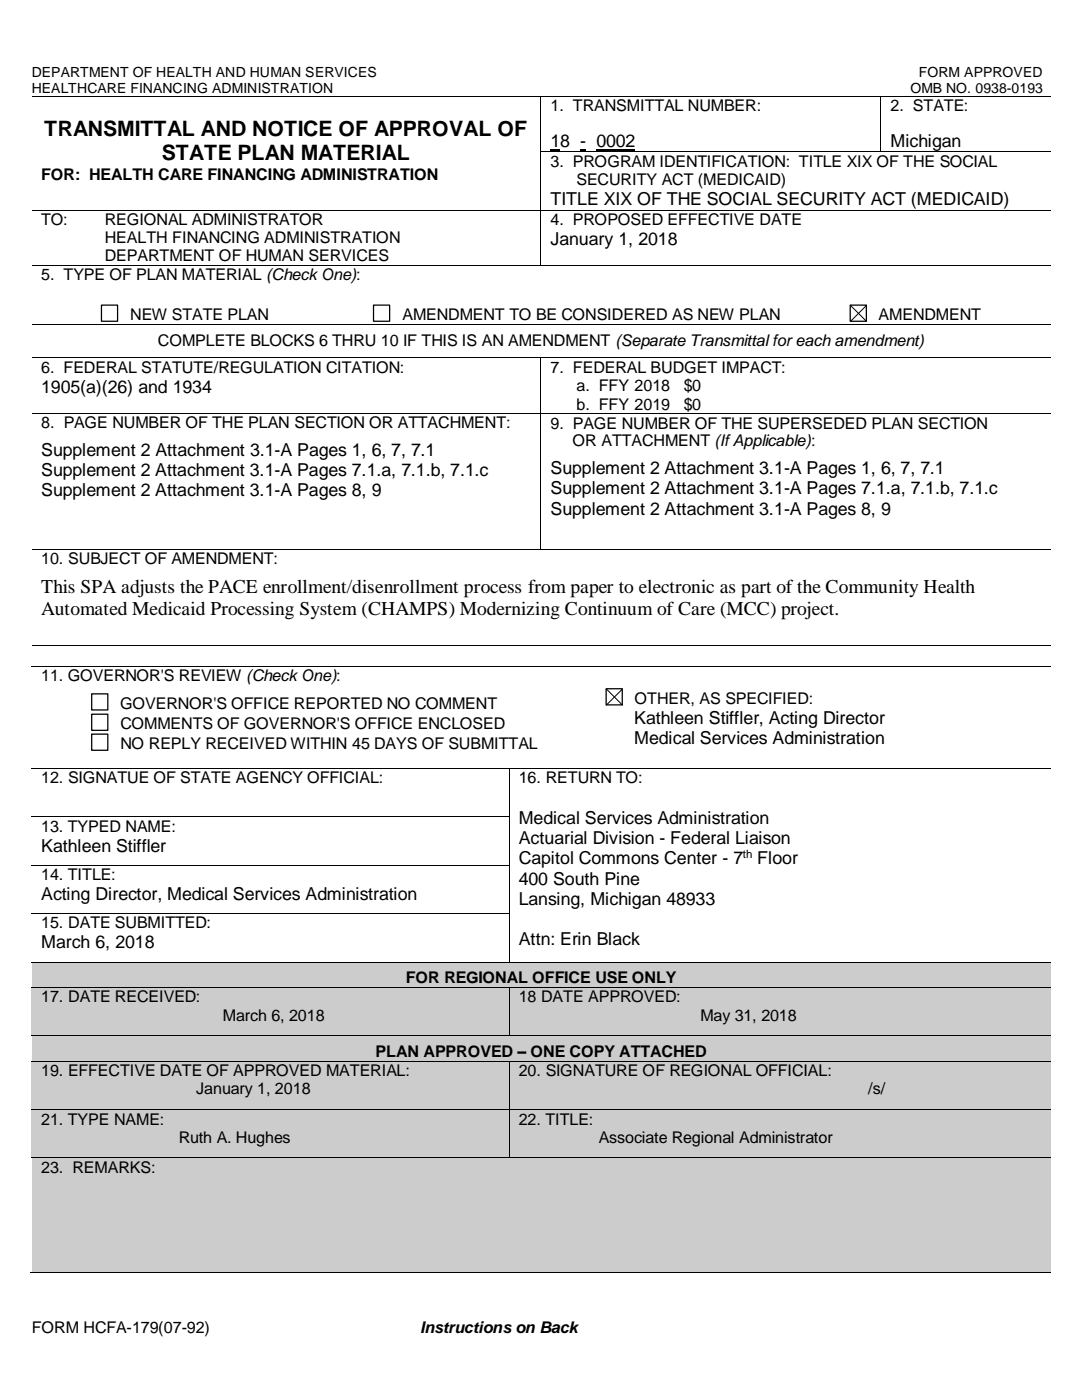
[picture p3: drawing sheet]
<svg xmlns="http://www.w3.org/2000/svg" width="216mm" height="279mm" viewBox="0 0 216 279" stroke-linecap="round" stroke-linejoin="round" font-family="sans-serif">
<defs><g id="words">
<g font-size="4.2">
<text x="8.8" y="27.1">TRANSMITTAL AND NOTICE OF APPROVAL OF</text>
<text x="32.3" y="31.9">STATE PLAN MATERIAL</text>
</g>
<g font-size="3.9">
<text x="8.2" y="118.4">This SPA adjusts the PACE enrollment/disenrollment process from paper to electronic as part of the Community Health</text>
<text x="8.2" y="122.8">Automated Medicaid Processing System (CHAMPS) Modernizing Continuum of Care (MCC) project.</text>
</g>
<g font-size="3.6">
<text x="109.9" y="29.4">18 - 0002</text>
<text x="177.7" y="29.4">Michigan</text>
<text x="109.9" y="41">TITLE XIX OF THE SOCIAL SECURITY ACT (MEDICAID)</text>
<text x="109.9" y="48.9">January 1, 2018</text>
<text x="8.2" y="78.4">1905(a)(26) and 1934</text>
<text x="8.2" y="91">Supplement 2 Attachment 3.1-A Pages 1, 6, 7, 7.1</text>
<text x="8.2" y="95">Supplement 2 Attachment 3.1-A Pages 7.1.a, 7.1.b, 7.1.c</text>
<text x="109.9" y="94.6">Supplement 2 Attachment 3.1-A Pages 1, 6, 7, 7.1</text>
<text x="8.2" y="99.1">Supplement 2 Attachment 3.1-A Pages 8, 9</text>
<text x="109.9" y="98.7">Supplement 2 Attachment 3.1-A Pages 7.1.a, 7.1.b, 7.1.c</text>
<text x="109.9" y="102.7">Supplement 2 Attachment 3.1-A Pages 8, 9</text>
<text x="126.5" y="144.5">Kathleen Stiffler, Acting Director</text>
<text x="126.5" y="148.5">Medical Services Administration</text>
<text x="103.5" y="164.4">Medical Services Administration</text>
<text x="8.2" y="170">Kathleen Stiffler</text>
<text x="103.5" y="168.5">Actuarial Division - Federal Liaison</text>
<text x="103.5" y="172.5">Capitol Commons Center - 7</text>
<text x="151.1" y="172.5">Floor</text>
<text x="8.2" y="179.6">Acting Director, Medical Services Administration</text>
<text x="103.5" y="176.6">400 South Pine</text>
<text x="103.5" y="180.6">Lansing, Michigan 48933</text>
<text x="8.2" y="189.3">March 6, 2018</text>
<text x="103.5" y="188.7">Attn: Erin Black</text>
</g>
<g font-size="3.2">
<text x="109.9" y="22.2">1. TRANSMITTAL NUMBER:</text>
<text x="177.7" y="22.2">2. STATE:</text>
<text x="8.2" y="35.9">FOR: HEALTH CARE FINANCING ADMINISTRATION</text>
<text x="109.9" y="33.3">3. PROGRAM IDENTIFICATION: TITLE XIX OF THE SOCIAL</text>
<text x="115" y="36.9">SECURITY ACT (MEDICAID)</text>
<text x="8.2" y="44.9">TO:</text>
<text x="20.9" y="44.9">REGIONAL ADMINISTRATOR</text>
<text x="109.9" y="44.9">4. PROPOSED EFFECTIVE DATE</text>
<text x="20.9" y="48.5">HEALTH FINANCING ADMINISTRATION</text>
<text x="20.9" y="52.2">DEPARTMENT OF HUMAN SERVICES</text>
<text x="8.2" y="55.9">5. TYPE OF PLAN MATERIAL (Check One):</text>
<text x="26" y="63.9">NEW STATE PLAN</text>
<text x="80.3" y="63.9">AMENDMENT TO BE CONSIDERED AS NEW PLAN</text>
<text x="175.3" y="63.9">AMENDMENT</text>
<text x="31.5" y="69.1">COMPLETE BLOCKS 6 THRU 10 IF THIS IS AN AMENDMENT (Separate Transmittal for each amendment)</text>
<text x="8.2" y="74.4">6. FEDERAL STATUTE/REGULATION CITATION:</text>
<text x="109.9" y="74.4">7. FEDERAL BUDGET IMPACT:</text>
<text x="115" y="78.1">a. FFY 2018</text>
<text x="115" y="81.7">b. FFY 2019</text>
<text x="136.4" y="78.1">$0</text>
<text x="136.4" y="81.7">$0</text>
<text x="8.2" y="85.5">8. PAGE NUMBER OF THE PLAN SECTION OR ATTACHMENT:</text>
<text x="109.9" y="85.5">9. PAGE NUMBER OF THE SUPERSEDED PLAN SECTION</text>
<text x="114.3" y="89.1">OR ATTACHMENT (If Applicable):</text>
<text x="8.2" y="112.6">10. SUBJECT OF AMENDMENT:</text>
<text x="8.2" y="135.9">11. GOVERNOR'S REVIEW (Check One):</text>
<text x="24" y="141.4">GOVERNOR'S OFFICE REPORTED NO COMMENT</text>
<text x="126.6" y="140.4">OTHER, AS SPECIFIED:</text>
<text x="24.1" y="145.5">COMMENTS OF GOVERNOR'S OFFICE ENCLOSED</text>
<text x="24.1" y="149.5">NO REPLY RECEIVED WITHIN 45 DAYS OF SUBMITTAL</text>
<text x="8.2" y="156.3">12. SIGNATUE OF STATE AGENCY OFFICIAL:</text>
<text x="103.5" y="156.3">16. RETURN TO:</text>
<text x="8.2" y="166">13. TYPED NAME:</text>
<text x="8.2" y="175.6">14. TITLE:</text>
<text x="8.2" y="185.3">15. DATE SUBMITTED:</text>
<text x="81" y="196.1">FOR REGIONAL OFFICE USE ONLY</text>
<text x="8.2" y="200">17. DATE RECEIVED:</text>
<text x="44.5" y="203.7">March 6, 2018</text>
<text x="103.5" y="200">18 DATE APPROVED:</text>
<text x="139.7" y="203.7">May 31, 2018</text>
<text x="8.2" y="214.8">19. EFFECTIVE DATE OF APPROVED MATERIAL:</text>
<text x="75" y="210.9">PLAN APPROVED – ONE COPY ATTACHED</text>
<text x="103.5" y="214.8">20. SIGNATURE OF REGIONAL OFFICIAL:</text>
<text x="39.1" y="218.4">January 1, 2018</text>
<text x="173.2" y="218.4">/s/</text>
<text x="8.2" y="224.4">21. TYPE NAME:</text>
<text x="103.5" y="224.4">22. TITLE:</text>
<text x="35.7" y="228.1">Ruth A. Hughes</text>
<text x="119.5" y="228.1">Associate Regional Administrator</text>
<text x="8.2" y="234.1">23. REMARKS:</text>
<text x="6.3" y="266">FORM HCFA-179(07-92)</text>
<text x="83.9" y="266">Instructions on Back</text>
</g>
<g font-size="2.8">
<text x="6.3" y="15.3">DEPARTMENT OF HEALTH AND HUMAN SERVICES</text>
<text x="183.4" y="15.3">FORM APPROVED</text>
<text x="6.3" y="18.5">HEALTHCARE FINANCING ADMINISTRATION</text>
<text x="181.7" y="18.5">OMB NO. 0938-0193</text>
</g>
<text font-size="2.3" x="148.2" y="171.2">th</text>
</g></defs>
<g fill="#000">
<path d="M107.8 19.2h.2v.2h-.2z" fill-rule="evenodd"/>
<path d="M175.7 19.2h.1v.2h-.1z" fill-rule="evenodd"/>
<path d="M107.8 30.2h.2v.2h-.2z" fill-rule="evenodd"/>
<path d="M109.9 29.7h1.9v.3h-1.9z" fill-rule="evenodd"/>
<path d="M115.8 29.7h1.2v.3h-1.2z" fill-rule="evenodd"/>
<path d="M175.7 30.2h.1v.2h-.1z" fill-rule="evenodd"/>
<path d="M107.8 41.8h.2v.2h-.2z" fill-rule="evenodd"/>
<path d="M107.8 52.9h.2v.2h-.2z" fill-rule="evenodd"/>
<path d="M107.8 71.3h.2v.2h-.2z" fill-rule="evenodd"/>
<path d="M107.8 82.5h.2v.2h-.2z" fill-rule="evenodd"/>
<path d="M107.8 109.7h.2v.1h-.2z" fill-rule="evenodd"/>
<path d="M118.7 133h.2v.1h-.2z" fill-rule="evenodd"/>
<path d="M101.6 153.3h.1v.2h-.1z" fill-rule="evenodd"/>
<path d="M118.7 153.3h.2v.2h-.2z" fill-rule="evenodd"/>
<path d="M101.6 162.9h.1v.2h-.1z" fill-rule="evenodd"/>
<path d="M101.6 172.6h.1v.2h-.1z" fill-rule="evenodd"/>
<path d="M101.6 182.3h.1v.1h-.1z" fill-rule="evenodd"/>
</g>
<path d="M119 29.9h7.7M20.2 60.9h3.3v3.2h-3.3zM74.5 60.9h3.2v3.2h-3.2zM169.6 60.9h3.3v3.2h-3.3zM18.3 138.5h3.2v3.2h-3.2zM120.9 137.5h3.3v3.2h-3.3zM18.3 142.5h3.2v3.3h-3.2zM18.3 146.5h3.2v3.2h-3.2z" fill="none" stroke="#000" stroke-width=".25"/>
<g fill="none" stroke="#000" stroke-width=".2">
<path d="M6.3 19.3h101.5M107.9 19.4v10.8M108 19.3h67.7M175.8 19.4v10.8M175.8 19.3h33.8M107.9 30.4v11.4M108 30.3h67.7M175.8 30.3h33.8M6.3 41.9h101.5M6.3 53h101.5M107.9 42v10.9M108 41.9h101.6"/>
<path d="M108 53h101.6M6.3 64.8h203.3M6.3 71.4h101.5M107.9 71.5v11M108 71.4h101.6M169.6 60.9l3.4 3.3M173 60.9l-3.4 3.3M6.3 82.6h101.5M107.9 82.7v27M108 82.6h101.6M6.3 109.8h101.5M108 109.8h101.6"/>
<path d="M6.3 128.8h203.3M6.3 133.1h112.4M118.9 133.1h90.7M120.9 137.5l3.3 3.3M124.2 137.5l-3.3 3.3M6.3 153.4h95.3M101.6 153.5v9.4M101.7 153.4h17M118.9 153.4h90.7M6.3 163h95.3M6.3 172.7h95.3M101.6 163.1v9.5"/>
<path d="M101.6 172.8v9.5M6.3 182.3h95.3M101.6 182.4v9.5"/>
</g>
<g fill="#ccc">
<path d="M6.3 192.1h203.3v4.9h-203.3z" fill-rule="evenodd"/>
<path d="M8.2 193.3h199.5v3.7h-199.5z" fill-rule="evenodd"/>
</g>
<path d="M6.3 192h95.3M101.7 192h107.9" fill="none" stroke="#000" stroke-width=".2"/>
<path d="M101.6 191.9h.1v.2h-.1z" fill-rule="evenodd" fill="#000"/>
<g fill="#ccc">
<path d="M6.3 197.2h95.3v9.4h-95.3z" fill-rule="evenodd"/>
<path d="M8.2 197.2h91.5v3.6h-91.5z" fill-rule="evenodd"/>
<path d="M8.2 200.8h91.5v3.6h-91.5z" fill-rule="evenodd"/>
<path d="M101.7 197.2h107.9v9.4h-107.9z" fill-rule="evenodd"/>
<path d="M103.5 197.2h104.2v3.6h-104.2z" fill-rule="evenodd"/>
<path d="M103.5 200.8h104.2v3.6h-104.2z" fill-rule="evenodd"/>
</g>
<path d="M6.3 197.1h95.3M101.6 197.2v9.4M101.7 197.1h107.9" fill="none" stroke="#000" stroke-width=".2"/>
<path d="M101.6 197h.1v.2h-.1z" fill-rule="evenodd" fill="#000"/>
<g fill="#ccc">
<path d="M6.3 206.8h203.3v4.9h-203.3z" fill-rule="evenodd"/>
<path d="M8.2 208h199.5v3.7h-199.5z" fill-rule="evenodd"/>
</g>
<path d="M6.3 206.7h95.3M101.7 206.7h107.9" fill="none" stroke="#000" stroke-width=".2"/>
<path d="M101.6 206.6h.1v.2h-.1z" fill-rule="evenodd" fill="#000"/>
<g fill="#ccc">
<path d="M6.3 211.9h95.3v9.4h-95.3z" fill-rule="evenodd"/>
<path d="M8.2 211.9h91.5v3.6h-91.5z" fill-rule="evenodd"/>
<path d="M8.2 215.5h91.5v3.7h-91.5z" fill-rule="evenodd"/>
<path d="M101.7 211.9h107.9v9.4h-107.9z" fill-rule="evenodd"/>
<path d="M103.5 211.9h104.2v3.6h-104.2z" fill-rule="evenodd"/>
<path d="M103.5 215.5h104.2v3.7h-104.2z" fill-rule="evenodd"/>
</g>
<path d="M6.3 211.8h95.3M101.6 211.9v9.4M101.7 211.8h107.9" fill="none" stroke="#000" stroke-width=".2"/>
<path d="M101.6 211.7h.1v.2h-.1z" fill-rule="evenodd" fill="#000"/>
<g fill="#ccc">
<path d="M6.3 221.6h95.3v9.4h-95.3z" fill-rule="evenodd"/>
<path d="M8.2 221.6h91.5v3.6h-91.5z" fill-rule="evenodd"/>
<path d="M8.2 225.2h91.5v3.6h-91.5z" fill-rule="evenodd"/>
<path d="M101.7 221.6h107.9v9.4h-107.9z" fill-rule="evenodd"/>
<path d="M103.5 221.6h104.2v3.6h-104.2z" fill-rule="evenodd"/>
<path d="M103.5 225.2h104.2v3.6h-104.2z" fill-rule="evenodd"/>
</g>
<path d="M6.3 221.4h95.3M101.6 221.5v9.5M101.7 221.4h107.9" fill="none" stroke="#000" stroke-width=".2"/>
<path d="M101.6 221.3h.1v.2h-.1z" fill-rule="evenodd" fill="#000"/>
<g fill="#ccc">
<path d="M6.3 231.2h203.3v22.7h-203.3z" fill-rule="evenodd"/>
<path d="M8.2 231.2h199.5v3.6h-199.5z" fill-rule="evenodd"/>
</g>
<path d="M6.3 231h95.3M101.7 231h107.9M6.1 254h203.5" fill="none" stroke="#000" stroke-width=".2"/>
<path d="M101.6 231h.1v.1h-.1z" fill-rule="evenodd" fill="#000"/>
<use href="#words"/>
</svg>
